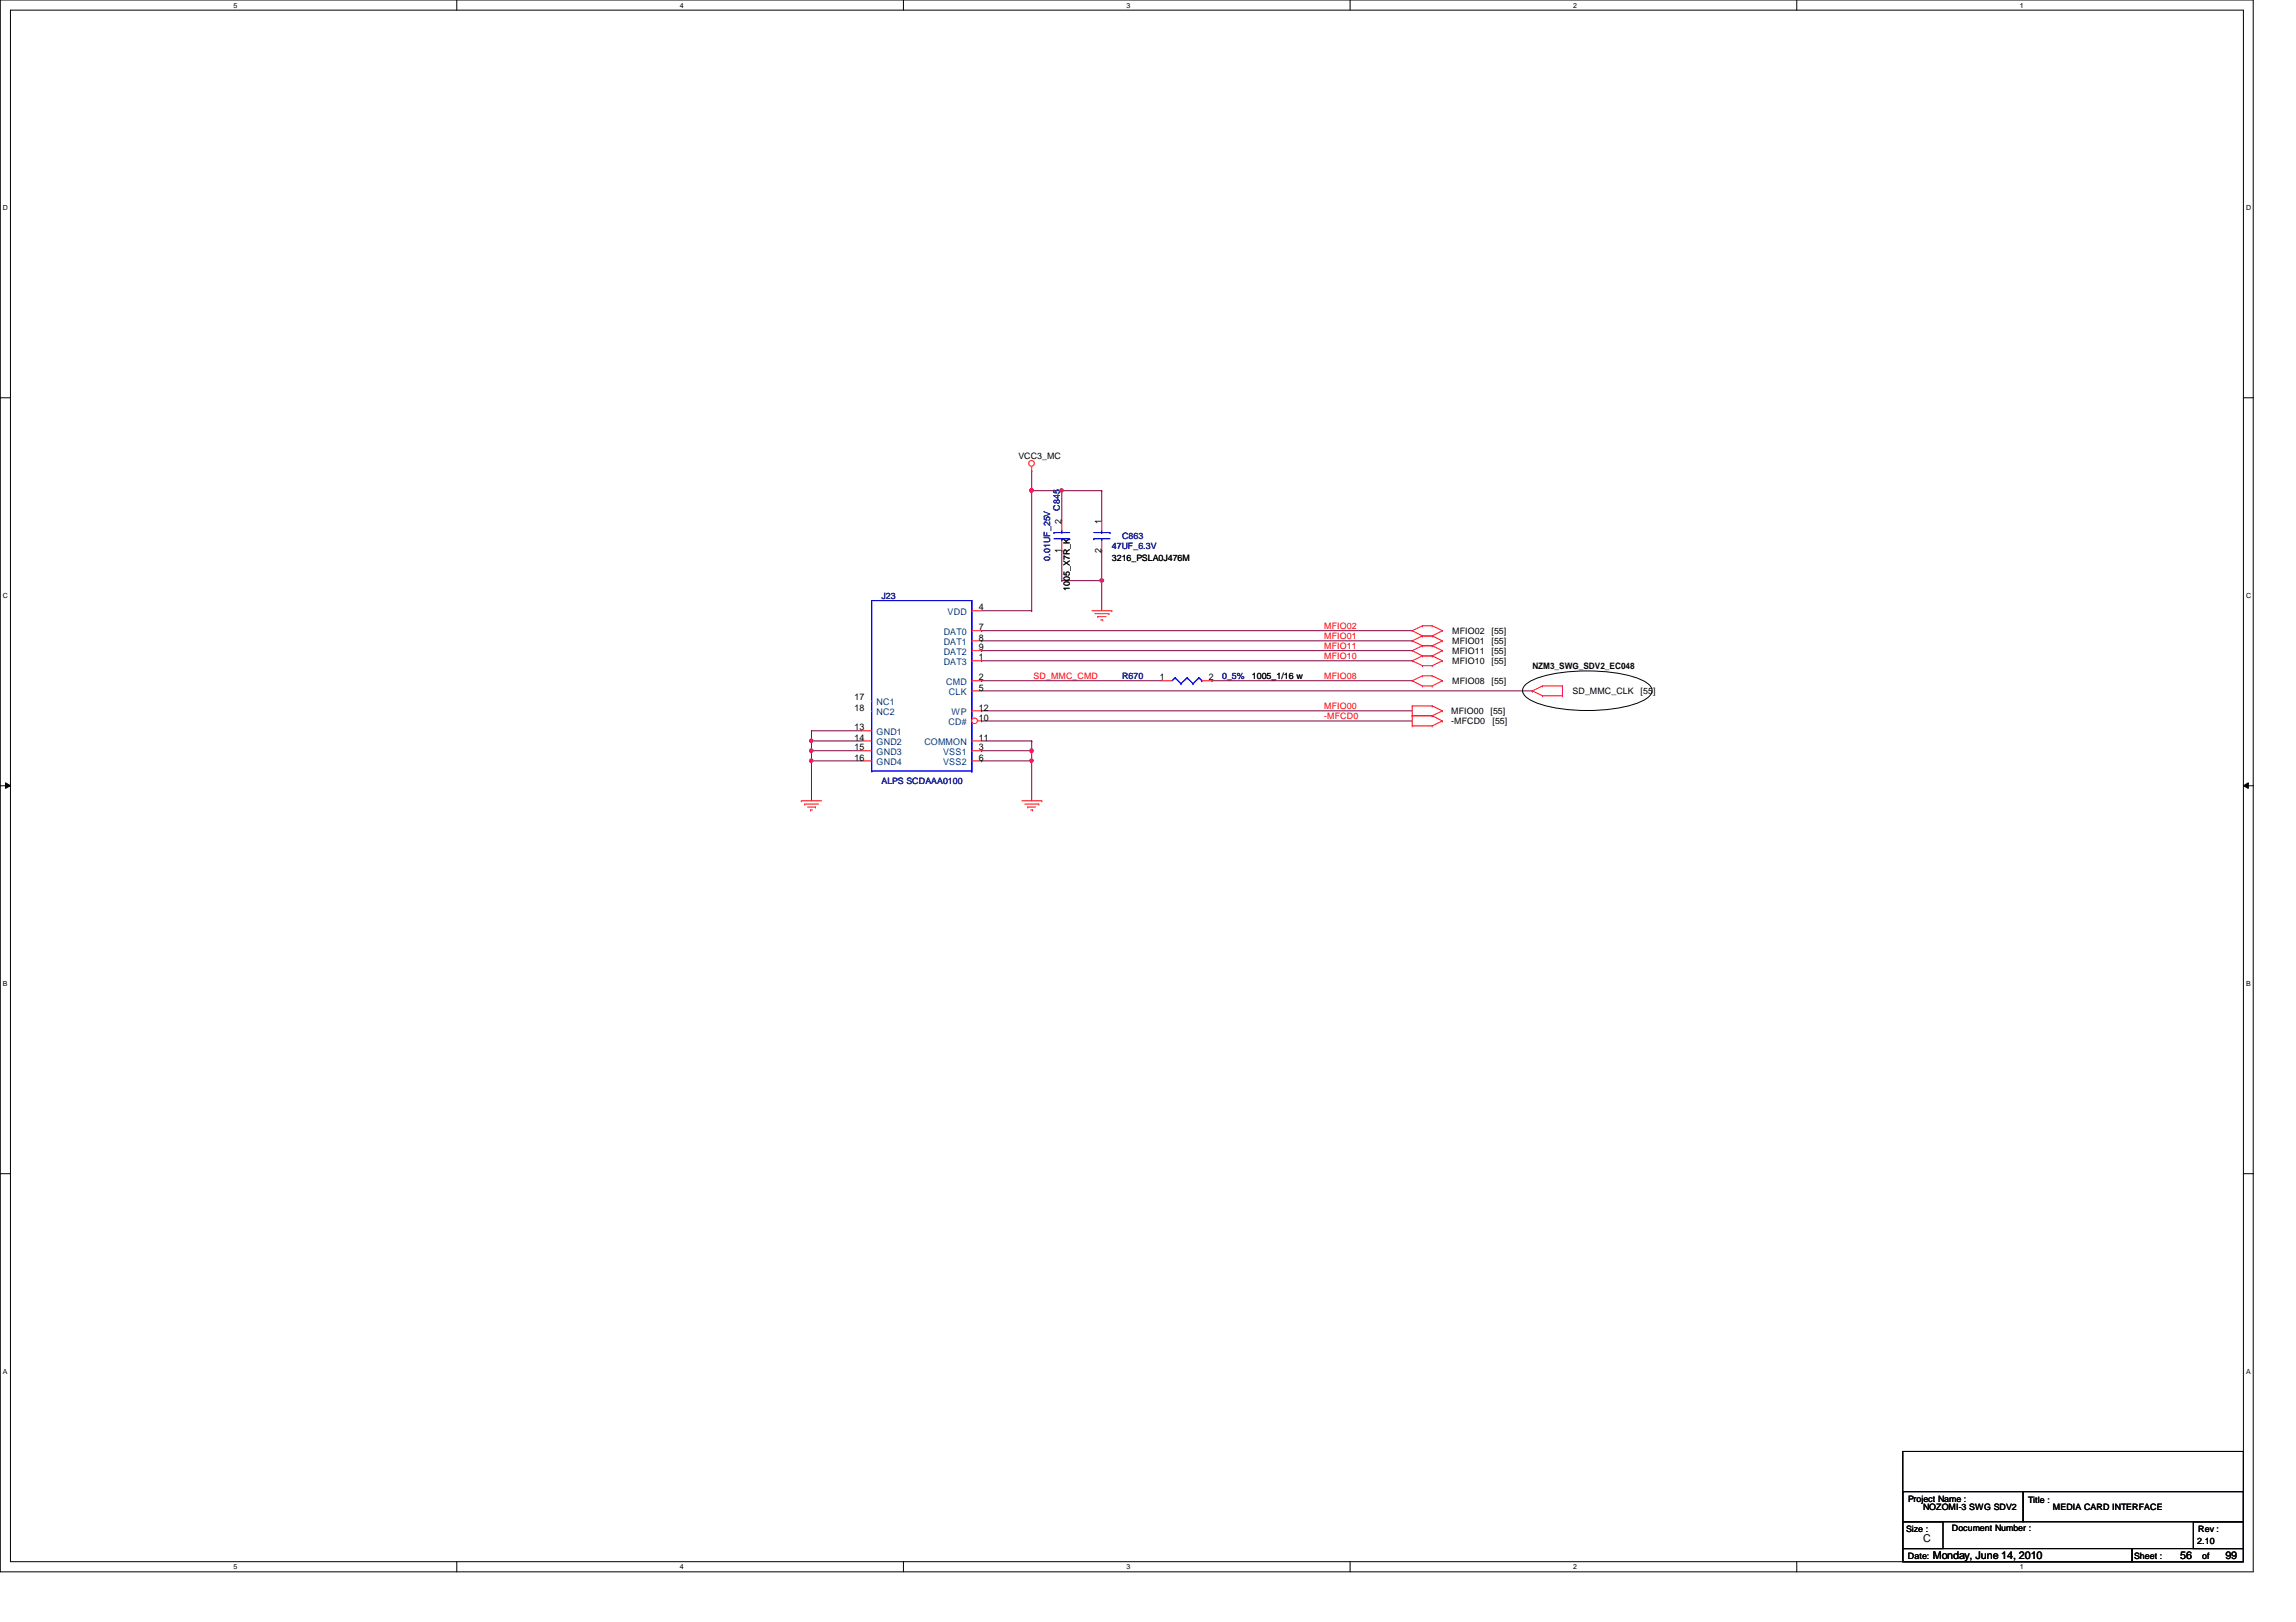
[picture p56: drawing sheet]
<svg xmlns="http://www.w3.org/2000/svg" width="297mm" height="210mm" viewBox="0 0 297 210" stroke-linecap="round" stroke-linejoin="round" font-family="sans-serif">
<defs><g id="words">
<g font-size="1.4">
<text x="248.8" y="199.5">C</text>
<text x="250.1" y="201.7">Monday, June 14, 2010</text>
<text x="282.1" y="201.7">56</text>
<text x="287.9" y="201.7">99</text>
</g>
<g font-size="1.2">
<text x="137.3" y="71.5" transform="rotate(-90 137.3 71.5)">1</text>
<text x="137.3" y="67.8" transform="rotate(-90 137.3 67.8)">2</text>
<text x="142.5" y="71.5" transform="rotate(-90 142.5 71.5)">2</text>
<text x="142.5" y="67.8" transform="rotate(-90 142.5 67.8)">1</text>
<text x="126.6" y="79">4</text>
<text x="126.6" y="81.6">7</text>
<text x="126.6" y="82.9">8</text>
<text x="126.6" y="85.5">1</text>
<text x="126.6" y="88.1">2</text>
<text x="126.6" y="89.4">5</text>
<text x="126.6" y="84.2">9</text>
<text x="150.1" y="88.1">1</text>
<text x="156.4" y="88.1">2</text>
<text x="110.5" y="94.5">13</text>
<text x="110.5" y="95.8">14</text>
<text x="110.5" y="90.6">17</text>
<text x="110.5" y="91.9">18</text>
<text x="126.6" y="93.3">10</text>
<text x="126.6" y="95.8">11</text>
<text x="126.6" y="91.9">12</text>
<text x="110.5" y="97.1">15</text>
<text x="110.5" y="98.4">16</text>
<text x="126.6" y="97.1">3</text>
<text x="126.6" y="98.4">6</text>
</g>
<g font-size="1.2" fill="#004080">
<text x="122.1" y="82.2">DAT0</text>
<text x="122.1" y="83.5">DAT1</text>
<text x="122.6" y="79.6">VDD</text>
<text x="122.1" y="86.1">DAT3</text>
<text x="122.1" y="84.8">DAT2</text>
<text x="122.4" y="88.6">CMD</text>
<text x="122.8" y="90">CLK</text>
<text x="113.4" y="95.1">GND1</text>
<text x="113.4" y="91.2">NC1</text>
<text x="113.4" y="92.5">NC2</text>
<text x="122.7" y="93.9">CD#</text>
<text x="123.1" y="92.5">WP</text>
<text x="113.4" y="96.4">GND2</text>
<text x="113.4" y="97.7">GND3</text>
<text x="113.4" y="99">GND4</text>
<text x="119.6" y="96.4">COMMON</text>
<text x="122" y="97.7">VSS1</text>
<text x="122" y="99">VSS2</text>
</g>
<g font-size="1.1">
<text x="131.8" y="59.4">VCC3_MC</text>
<text x="138.4" y="76.5" transform="rotate(-90 138.4 76.5)">1005_X7R_K</text>
<text x="143.8" y="72.6">3216_PSLA0J476M</text>
<text x="187.9" y="82.1">MFIO02</text>
<text x="187.9" y="83.4">MFIO01</text>
<text x="193" y="82.1">[55]</text>
<text x="193" y="83.4">[55]</text>
<text x="162" y="87.9">1005_1/16 w</text>
<text x="187.9" y="84.7">MFIO11</text>
<text x="187.9" y="86">MFIO10</text>
<text x="187.9" y="88.6">MFIO08</text>
<text x="193" y="84.7">[55]</text>
<text x="193" y="86">[55]</text>
<text x="193" y="88.6">[55]</text>
<text x="198.2" y="86.6">NZM3_SWG_SDV2_EC048</text>
<text x="203.5" y="89.9">SD_MMC_CLK</text>
<text x="212.3" y="89.9">[55]</text>
<text x="187.7" y="92.5">MFIO00</text>
<text x="187.7" y="93.7">-MFCD0</text>
<text x="192.8" y="92.5">[55]</text>
<text x="193.1" y="93.7">[55]</text>
<text x="246.8" y="194.4">Project Name :</text>
<text x="248.8" y="195.4">NOZOMI-3 SWG SDV2</text>
<text x="262.4" y="194.5">Title :</text>
<text x="265.6" y="195.4">MEDIA CARD INTERFACE</text>
<text x="246.6" y="198.3">Size :</text>
<text x="246.8" y="201.8">Date:</text>
<text x="252.5" y="198.2">Document Number :</text>
<text x="276.1" y="201.8">Sheet :</text>
<text x="284.3" y="199.8">2.10</text>
<text x="284.4" y="198.3">Rev :</text>
<text x="284.9" y="201.8">of</text>
</g>
<g font-size="1.1" fill="#000080">
<text x="137.1" y="66.1" transform="rotate(-90 137.1 66.1)">C845</text>
<text x="143.8" y="71.1">47UF_6.3V</text>
<text x="145.2" y="69.8">C863</text>
<text x="114" y="77.6">J23</text>
<text x="135.8" y="72.6" transform="rotate(-90 135.8 72.6)">0.01UF_25V</text>
<text x="145.2" y="87.9">R670</text>
<text x="158.1" y="87.9">0_5%</text>
<text x="114" y="101.5">ALPS SCDAAA0100</text>
</g>
<g font-size="1.1" fill="#f00">
<text x="171.3" y="81.4">MFIO02</text>
<text x="171.3" y="82.7">MFIO01</text>
<text x="171.3" y="83.9">MFIO11</text>
<text x="133.7" y="87.8">SD_MMC_CMD</text>
<text x="171.3" y="85.3">MFIO10</text>
<text x="171.3" y="87.8">MFIO08</text>
<text x="171.3" y="91.7">MFIO00</text>
<text x="171.3" y="93">-MFCD0</text>
</g>
<g font-size=".9">
<text x="30.2" y="1">5</text>
<text x="88" y="1">4</text>
<text x="145.8" y="1">3</text>
<text x="203.5" y="1">2</text>
<text x="261.3" y="1">1</text>
<text x=".4" y="27.2">D</text>
<text x="290.6" y="27.2">D</text>
<text x=".4" y="77.3">C</text>
<text x="290.6" y="77.3">C</text>
<text x=".4" y="127.6">B</text>
<text x="290.6" y="127.6">B</text>
<text x=".4" y="177.8">A</text>
<text x="290.6" y="177.8">A</text>
<text x="30.2" y="203.1">5</text>
<text x="88" y="203.1">4</text>
<text x="145.8" y="203.1">3</text>
<text x="203.5" y="203.1">2</text>
<text x="261.3" y="203.1">1</text>
</g>
</g></defs>
<path d="M0 0h291.5v203.4h-291.5zM1.4 1.3h288.8v200.8h-288.8z" fill="none" stroke="#000" stroke-width=".13"/>
<g fill="#fff">
<path d="M30.2 .2h.5v1h-.5z"/>
<path d="M30.2 202.3h.5v1h-.5z"/>
</g>
<path d="M59.1 0v1.3M59.1 202.1v1.3" fill="none" stroke="#000" stroke-width=".13"/>
<g fill="#fff">
<path d="M88 .2h.5v1h-.5z"/>
<path d="M88 202.3h.5v1h-.5z"/>
</g>
<path d="M116.9 0v1.3M116.9 202.1v1.3" fill="none" stroke="#000" stroke-width=".13"/>
<g fill="#fff">
<path d="M145.8 .2h.5v1h-.5z"/>
<path d="M145.8 202.3h.5v1h-.5z"/>
</g>
<path d="M174.7 0v1.3M174.7 202.1v1.3" fill="none" stroke="#000" stroke-width=".13"/>
<g fill="#fff">
<path d="M203.5 .2h.5v1h-.5z"/>
<path d="M203.5 202.3h.5v1h-.5z"/>
</g>
<path d="M232.4 0v1.3M232.4 202.1v1.3" fill="none" stroke="#000" stroke-width=".13"/>
<g fill="#fff">
<path d="M261.3 .2h.5v1h-.5z"/>
<path d="M261.3 202.3h.5v1h-.5z"/>
<path d="M.4 26.4h.6v1h-.6z"/>
<path d="M290.6 26.4h.6v1h-.6z"/>
<path d="M.4 76.5h.6v1.1h-.6z"/>
<path d="M290.6 76.5h.6v1.1h-.6z"/>
</g>
<path d="M0 51.5h1.4M290.2 51.5h1.3" fill="none" stroke="#000" stroke-width=".13"/>
<g fill="#fff">
<path d="M.4 126.7h.6v1.1h-.6z"/>
<path d="M290.6 126.7h.6v1.1h-.6z"/>
</g>
<path d="M0 101.7h1.4M.7 101.3l.7 .4-.7 .3zM290.2 101.7l.7-.4v.7zM290.2 101.7h1.3" fill="none" stroke="#000" stroke-width=".13"/>
<path d="M.7 101.3l.7 .4-.7 .3zM290.2 101.7l.7-.4v.7z" fill="#000"/>
<g fill="#fff">
<path d="M.4 177h.5v1h-.5z"/>
<path d="M290.6 177h.5v1h-.5z"/>
</g>
<path d="M0 151.9h1.4M290.2 151.9h1.3" fill="none" stroke="#000" stroke-width=".13"/>
<path d="M133.5 63.5h.1M133.5 63.5v15.5" fill="none" stroke="#800040" stroke-width=".13"/>
<path d="M133.3 63.3h.3l.1 .2-.1 .1-.2 .1-.1-.1z" fill-rule="evenodd" fill="#f0f"/>
<path d="M133.3 63.3h.3l.1 .2-.1 .1-.2 .1-.1-.1z" fill="none" stroke="#f0f" stroke-width=".13"/>
<path d="M127 79h6.5M133.5 79h.1M137.4 63.5h.1M137.4 63.5h5.1" fill="none" stroke="#800040" stroke-width=".13"/>
<path d="M137.2 63.3h.3l.1 .2-.1 .1-.2 .1-.1-.1z" fill-rule="evenodd" fill="#f0f"/>
<path d="M137.2 63.3h.3l.1 .2-.1 .1-.2 .1-.1-.1z" fill="none" stroke="#f0f" stroke-width=".13"/>
<path d="M133.5 60.9h.1M133.5 60.9v2.6M137.4 63.5h.1M137.4 71.2h.1M137.4 75.1h.1M137.4 63.5v3.9M137.4 71.2v3.9M142.5 63.5h.1M142.5 71.2h.1M142.5 63.5v3.9M142.5 71.2v3.9h-5.1" fill="none" stroke="#800040" stroke-width=".13"/>
<circle cx="142.5" cy="75.1" r=".25" fill="#f0f"/>
<circle cx="142.5" cy="75.1" r=".25" fill="none" stroke="#f0f" stroke-width=".13"/>
<path d="M133.5 63.5h.1M133.5 63.5h3.9" fill="none" stroke="#800040" stroke-width=".13"/>
<path d="M133.3 63.3h.3l.1 .2-.1 .1-.2 .1-.1-.1z" fill-rule="evenodd" fill="#f0f"/>
<path d="M133.3 63.3h.3l.1 .2-.1 .1-.2 .1-.1-.1z" fill="none" stroke="#f0f" stroke-width=".13"/>
<g fill="none" stroke="#800040" stroke-width=".13">
<path d="M142.5 75.1h.1M142.5 75.1v3.9M105 98.5h.1M105 98.5v5.1M127 81.6h.1M127 82.9h.1M127 84.2h.1M127 85.5h.1M127 88.1h.1M127 92h.1M127 93.3h.1M127 97.2h.1"/>
<path d="M127 81.6h55.7M127 82.9h55.7M127 84.2h55.7M127 85.5h55.7M127 88.1h23.3M127 92h55.7M127 93.3h55.7M127 95.9h6.5M133.5 95.9h.1M133.5 98.5h.1M133.5 95.9v1.3h-6.5M133.5 98.5v5.1"/>
<path d="M156.8 88.1h.1M156.8 88.1h25.9"/>
</g>
<path d="M104.8 98.3h.3l.1 .1-.1 .2-.2 .1-.1-.1z" fill-rule="evenodd" fill="#f0f"/>
<path d="M104.8 98.3h.3l.1 .1-.1 .2-.2 .1-.1-.1z" fill="none" stroke="#f0f" stroke-width=".13"/>
<path d="M105 94.6h.1M105 95.9h.1M105 97.2h.1M105 94.6h6.5M105 95.9h6.5M105 94.6v2.6M105 97.2h6.5" fill="none" stroke="#800040" stroke-width=".13"/>
<path d="M104.8 95.7h.3l.1 .1-.1 .2-.2 .1-.1-.1z" fill-rule="evenodd" fill="#f0f"/>
<path d="M104.8 95.7h.3l.1 .1-.1 .2-.2 .1-.1-.1z" fill="none" stroke="#f0f" stroke-width=".13"/>
<path d="M105 98.5h.1M105 97.2h.1M105 98.5h6.5M105 97.2v1.3" fill="none" stroke="#800040" stroke-width=".13"/>
<path d="M104.8 97l.1-.1 .3 .1-.1 .3-.2 .1-.1-.1z" fill-rule="evenodd" fill="#f0f"/>
<path d="M104.8 97l.1-.1 .3 .1-.1 .3-.2 .1-.1-.1z" fill="none" stroke="#f0f" stroke-width=".13"/>
<path d="M127 98.5h.1M127 98.5h6.5" fill="none" stroke="#800040" stroke-width=".13"/>
<path d="M133.3 98.3h.3l.1 .1-.1 .2-.2 .1-.1-.1z" fill-rule="evenodd" fill="#f0f"/>
<path d="M133.3 98.3h.3l.1 .1-.1 .2-.2 .1-.1-.1z" fill="none" stroke="#f0f" stroke-width=".13"/>
<path d="M133.5 97.2h.1M133.5 97.2v1.3" fill="none" stroke="#800040" stroke-width=".13"/>
<path d="M133.3 97l.1-.1 .2 .1v.3l-.2 .1-.1-.1z" fill-rule="evenodd" fill="#f0f"/>
<path d="M133.3 97l.1-.1 .2 .1v.3l-.2 .1-.1-.1z" fill="none" stroke="#f0f" stroke-width=".13"/>
<path d="M127 89.4h71.2M198.2 89.4h.1" fill="none" stroke="#800040" stroke-width=".13"/>
<g fill="none" stroke="#f00" stroke-width=".13">
<path d="M125.7 79h1.3M133.5 60.9h.1M133.5 60.4v.5M141.3 79h2.5M141.6 79.4h1.9M142 79.8h.1M142 79.8h1.1M142.5 67.4v1.3M142.5 70v1.2M143.5 79.4h.1M143.8 79h.1M111.5 94.6h1.3"/>
<path d="M111.5 95.9h1.3M111.5 97.2h1.3M111.5 98.5h1.3M125.7 97.2h1.3M125.7 98.5h1.3M125.7 85.5h1.3M125.7 88.1h1.3M125.7 89.4h1.3M125.7 81.6h1.3M125.7 82.9h1.3M125.7 84.2h1.3M142.4 80.2h.3"/>
<path d="M142.7 80.2h.1M182.7 81.6h.1M182.7 82.9h.1M182.7 84.2h.1M182.7 85.5h.1M182.7 88.1h.1M182.7 91.4h.1M182.7 92.6h.1M182.7 93.9h.1M182.7 81.6l1.3 .7M182.7 82.9l1.3 .7M182.7 84.2l1.3 .7"/>
<path d="M182.7 85.5l1.3 .6M182.7 88.1l1.3 .7M182.7 91.4h2.6M182.7 91.4v2.5M182.7 92.6h2.6M182.7 93.9h2.6M184 81h.1M184 82.3h.1M184 83.6h.1M184 84.9h.1M184 86.1h.1M184 87.5h.1"/>
<path d="M184 88.8h.1M184 81l-1.3 .6M184 81h1.3M184 82.3h1.3M184 82.3l-1.3 .6M184 83.6h1.3M184 83.6l-1.3 .6M184 84.9h1.3M184 84.9l-1.3 .6M184 86.1h1.3M184 87.5l-1.3 .6M184 87.5h1.3"/>
<path d="M184 88.8h1.3M185.3 81h.1M185.3 82.3h.1M185.3 83.6h.1M185.3 84.9h.1M185.3 86.1h.1M185.3 87.5h.1M185.3 88.8h.1M185.3 91.4h.1M185.3 92.6h.1M185.3 93.9h.1M185.3 81l1.3 .6"/>
<path d="M185.3 82.3l1.3 .6M185.3 83.6l1.3 .6M185.3 84.9l1.3 .6M185.3 87.5l1.3 .6M185.3 91.4l1.3 .6M185.3 92.6l1.3 .7M186.6 81.6h.1M186.6 82.9h.1M186.6 84.2h.1M186.6 85.5h.1M186.6 88.1h.1M186.6 92h.1"/>
<path d="M186.6 93.3h.1M186.6 81.6l-1.3 .7M186.6 82.9l-1.3 .7M186.6 84.2l-1.3 .7M186.6 85.5l-1.3 .6M186.6 88.1l-1.3 .7M186.6 92l-1.3 .6M186.6 93.3l-1.3 .6M198.2 89.4h.1M198.2 89.4l1.4 .6M199.6 88.8h.1M199.6 90h.1"/>
<path d="M199.6 88.8h2.5M199.6 88.8l-1.4 .6M199.6 90h2.5M202.1 88.8h.1M202.1 90h.1M202.1 88.8v1.2M103.7 103.6h.1M103.7 103.6h2.6M104.1 104.1h.1M104.1 104.1h1.8M104.5 104.4h1M104.9 104.8h.1"/>
<path d="M104.9 104.8h.2M105.5 104.4h.1M132.2 103.6h2.6M132.6 104.1h1.8M133 104.4h.1M133 104.4h1M133.3 104.8h.3M133.6 104.8h.1M134.4 104.1h.1M134.8 103.6h.1"/>
<circle cx="133.4" cy="60" r=".37"/>
</g>
<path d="M197.4 88.6a10.3 10.3 0 0 1 5.3-1.6 21.9 21.9 0 0 1 9.4 .9 2.11 2.11 0 0 1 1.6 1.5 2.13 2.13 0 0 1-1.6 1.5 21.9 21.9 0 0 1-13.5 0 2.12 2.12 0 0 1-1.6-1.5l.1-.4zM246.2 196.9h5.2v3.5h-5.2zM246.2 193h15.5v3.9h-15.5zM246.2 187.8h44v14.3h-44zM261.7 193h28.5v3.9h-28.5zM283.8 196.9h6.4v3.5h-6.4zM246.2 200.4h29.6v1.7h-29.6zM275.8 200.4h14.4v1.7h-14.4z" fill="none" stroke="#000" stroke-width=".13"/>
<g fill="none" stroke="#00f" stroke-width=".13">
<path d="M125.7 77.7h.1M125.7 77.7h-12.9v22.1M125.7 77.7v22.1M141.5 69.7h.1M141.5 69.7h2.1M141.5 68.9h2.1M142.5 68.9h.1M142.5 69.7h.1M142.5 68.7v.2M142.5 69.7v.3M143.6 68.9h.1M112.8 99.8h.1"/>
<path d="M112.8 99.8h12.9M125.7 99.8h.1"/>
</g>
<circle cx="126.1" cy="93.3" r=".37" fill="#fff"/>
<g fill="none" stroke="#f00" stroke-width=".13">
<path d="M137.4 67.4v1.3M137.4 70v1.2M112.8 90.7h.1M112.8 92h.1M125.7 95.9h1.3M125.7 92h1.3M126.5 93.3h.5M150.3 88.1h1.3M155.5 88.1h1.3"/>
<circle cx="126.1" cy="93.3" r=".37"/>
</g>
<g fill="none" stroke="#00f" stroke-width=".13">
<path d="M136.4 68.9h.1M136.4 68.9h2M136.4 69.7h2M137.4 69.7h.1M137.4 68.9h.1M137.4 68.7v.2M137.4 69.7v.3M138.4 69.7h.1M152 87.7h.1M152 87.7l-.4 .4M152 87.7l.8 .8M152.8 88.5h.1"/>
<path d="M153.6 87.7h.1M153.6 87.7l-.8 .8M153.6 87.7l.7 .8M154.3 88.5h.1M155.1 87.7h.1M155.1 87.7l-.8 .8M155.1 87.7l.4 .4M155.5 88.1h.1"/>
</g>
<path d="M133.3 63.3h.3l.1 .2-.1 .1-.2 .1-.1-.1z" fill-rule="evenodd" fill="#f0f"/>
<path d="M133.3 63.3h.3l.1 .2-.1 .1-.2 .1-.1-.1z" fill="none" stroke="#f0f" stroke-width=".13"/>
<path d="M137.2 63.3h.3l.1 .2-.1 .1-.2 .1-.1-.1z" fill-rule="evenodd" fill="#f0f"/>
<path d="M137.2 63.3h.3l.1 .2-.1 .1-.2 .1-.1-.1z" fill="none" stroke="#f0f" stroke-width=".13"/>
<circle cx="142.5" cy="75.1" r=".25" fill="#f0f"/>
<circle cx="142.5" cy="75.1" r=".25" fill="none" stroke="#f0f" stroke-width=".13"/>
<path d="M133.3 63.3h.3l.1 .2-.1 .1-.2 .1-.1-.1z" fill-rule="evenodd" fill="#f0f"/>
<path d="M133.3 63.3h.3l.1 .2-.1 .1-.2 .1-.1-.1z" fill="none" stroke="#f0f" stroke-width=".13"/>
<path d="M104.8 98.3h.3l.1 .1-.1 .2-.2 .1-.1-.1z" fill-rule="evenodd" fill="#f0f"/>
<path d="M104.8 98.3h.3l.1 .1-.1 .2-.2 .1-.1-.1z" fill="none" stroke="#f0f" stroke-width=".13"/>
<path d="M104.8 95.7h.3l.1 .1-.1 .2-.2 .1-.1-.1z" fill-rule="evenodd" fill="#f0f"/>
<path d="M104.8 95.7h.3l.1 .1-.1 .2-.2 .1-.1-.1z" fill="none" stroke="#f0f" stroke-width=".13"/>
<path d="M104.8 97l.1-.1 .3 .1-.1 .3-.2 .1-.1-.1z" fill-rule="evenodd" fill="#f0f"/>
<path d="M104.8 97l.1-.1 .3 .1-.1 .3-.2 .1-.1-.1z" fill="none" stroke="#f0f" stroke-width=".13"/>
<path d="M133.3 98.3h.3l.1 .1-.1 .2-.2 .1-.1-.1z" fill-rule="evenodd" fill="#f0f"/>
<path d="M133.3 98.3h.3l.1 .1-.1 .2-.2 .1-.1-.1z" fill="none" stroke="#f0f" stroke-width=".13"/>
<path d="M133.3 97l.1-.1 .2 .1v.3l-.2 .1-.1-.1z" fill-rule="evenodd" fill="#f0f"/>
<path d="M133.3 97l.1-.1 .2 .1v.3l-.2 .1-.1-.1z" fill="none" stroke="#f0f" stroke-width=".13"/>
<use href="#words"/>
</svg>
